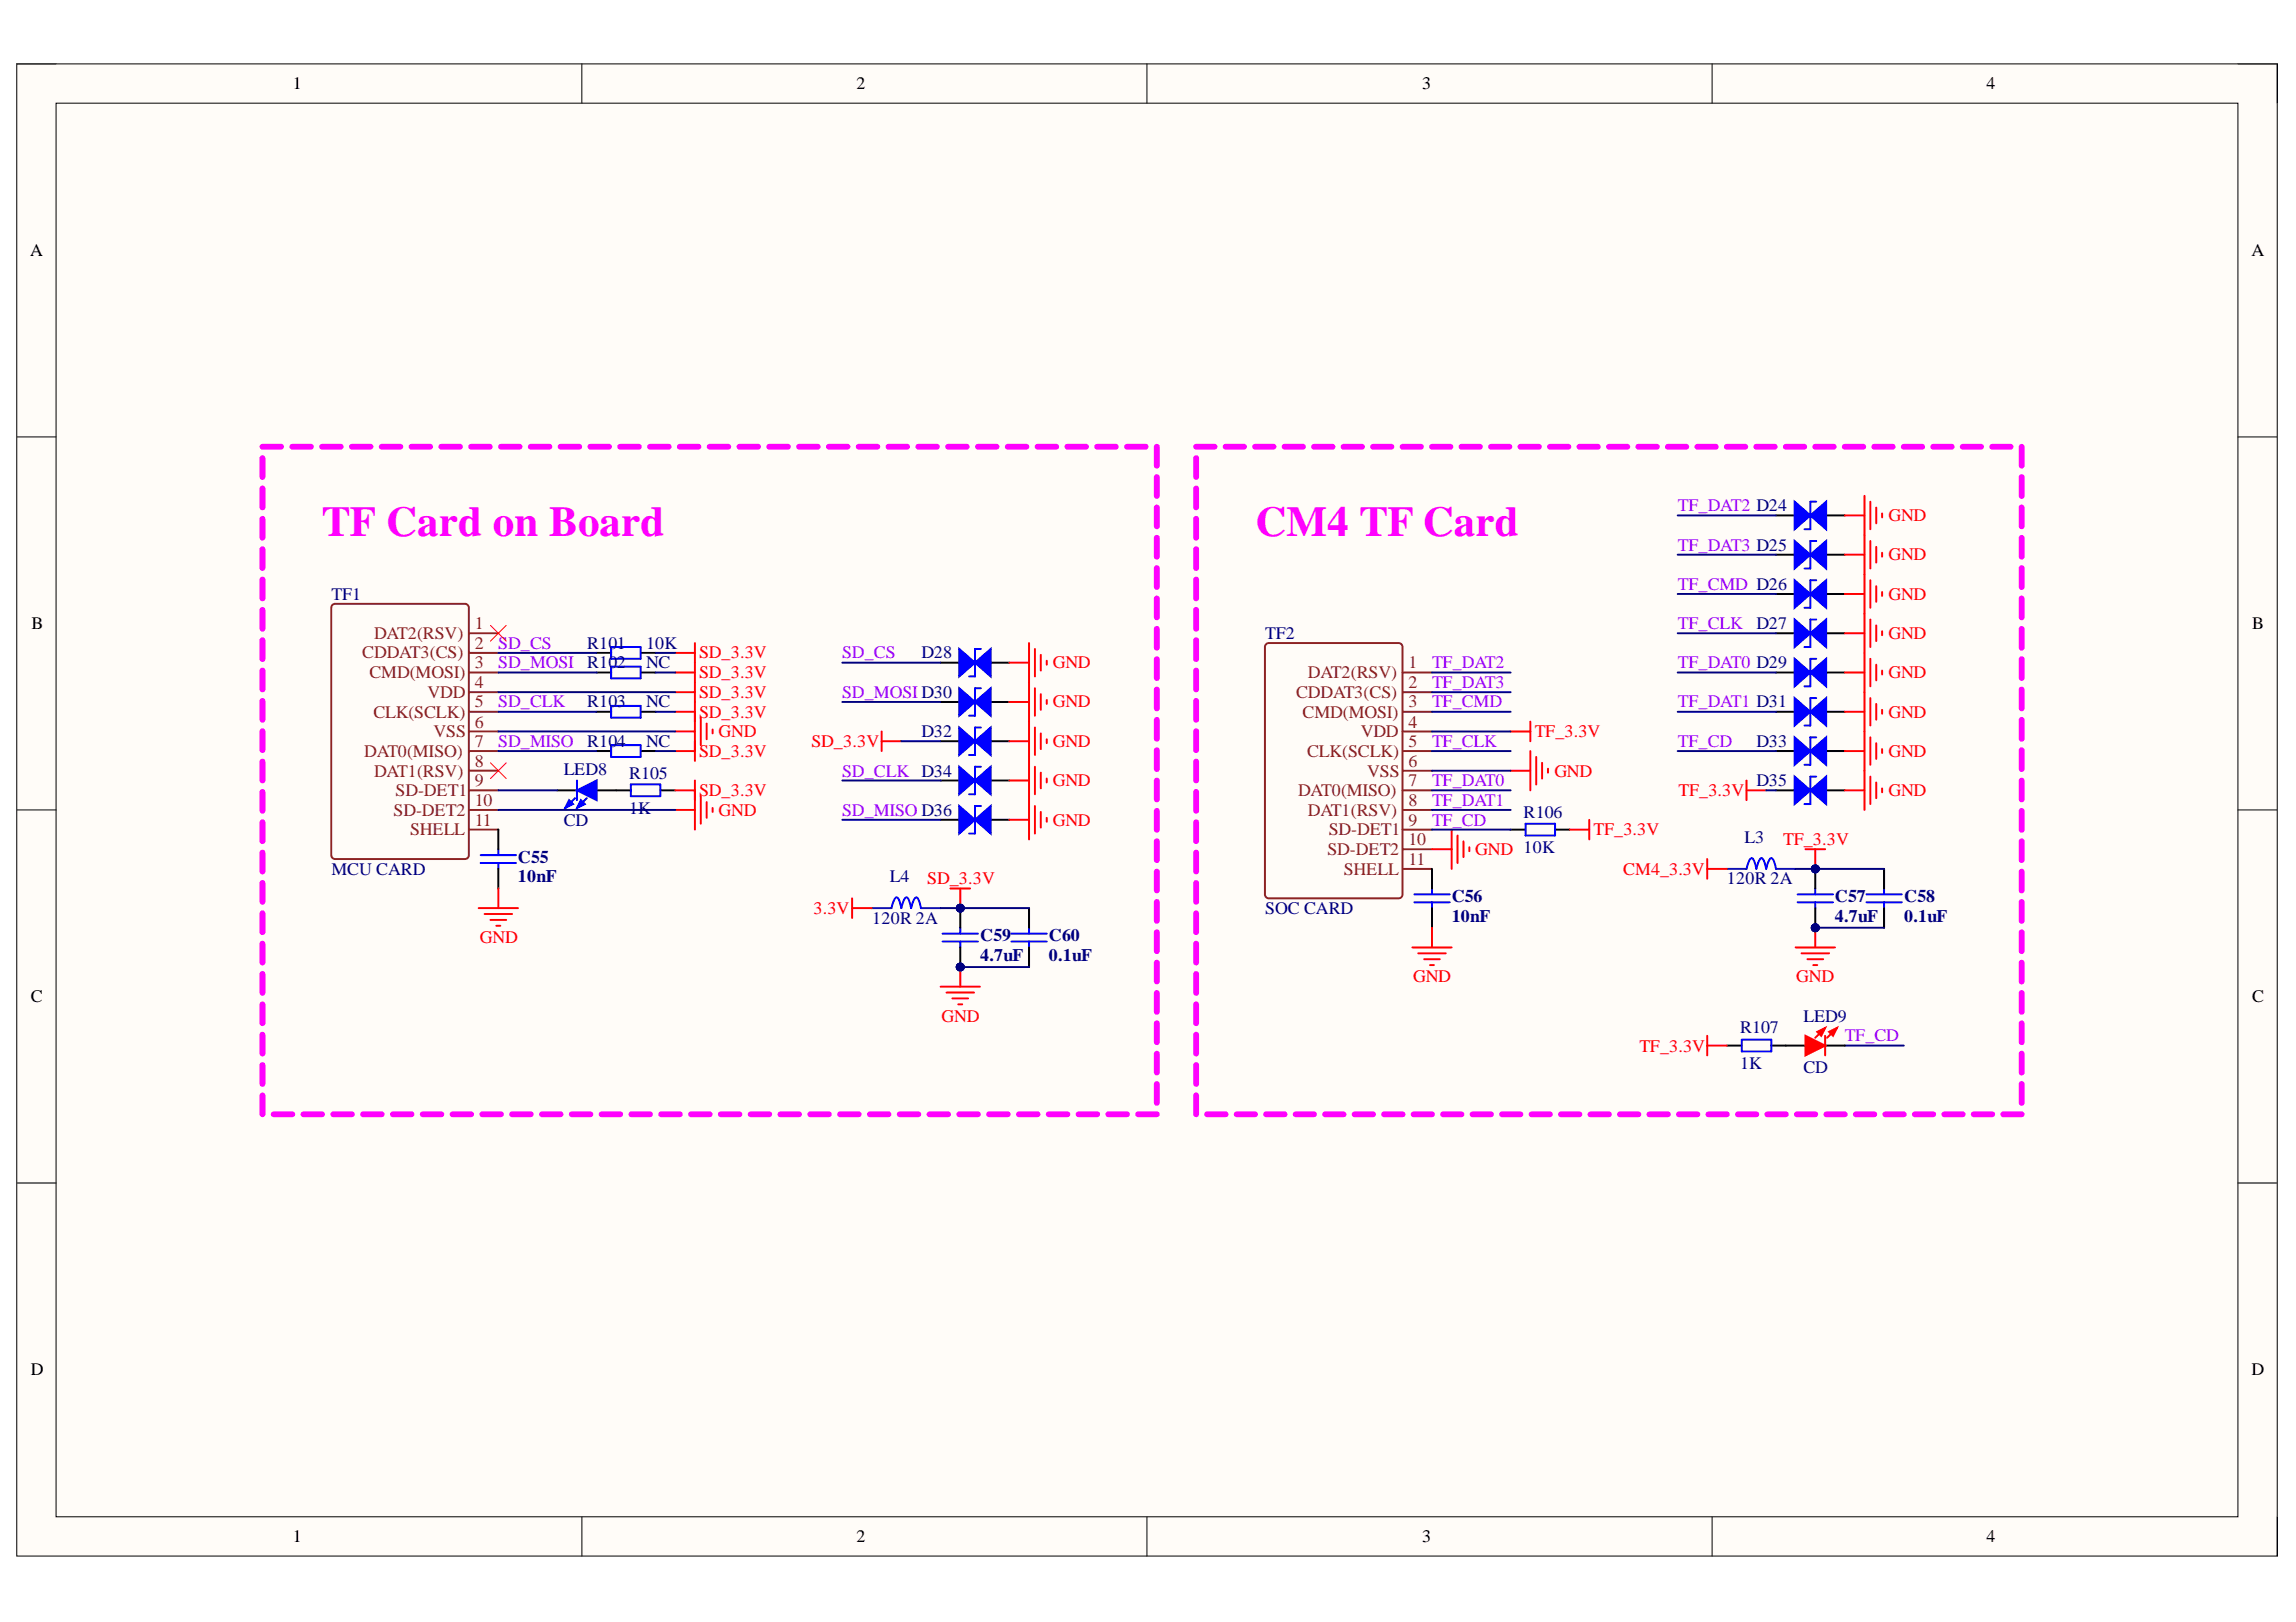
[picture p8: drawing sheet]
<svg xmlns="http://www.w3.org/2000/svg" width="297mm" height="210mm" viewBox="0 0 297 210" stroke-linecap="round" stroke-linejoin="round" font-family="sans-serif">
<defs><g id="words">
<g font-size="5.5" fill="#f0f">
<text x="41.6" y="69.3">TF Card on Board</text>
<text x="162.4" y="69.3">CM4 TF Card</text>
</g>
<g font-size="2.3">
<text x="37.9" y="11.6">1</text>
<text x="110.8" y="11.6">2</text>
<text x="184" y="11.6">3</text>
<text x="257" y="11.6">4</text>
<text x="3.9" y="33.1">A</text>
<text x="291.3" y="33.1">A</text>
<text x="4.1" y="81.4">B</text>
<text x="291.4" y="81.4">B</text>
<text x="4" y="129.7">C</text>
<text x="291.4" y="129.7">C</text>
<text x="4" y="177.9">D</text>
<text x="291.3" y="177.9">D</text>
<text x="37.9" y="199.6">1</text>
<text x="110.8" y="199.6">2</text>
<text x="184" y="199.6">3</text>
<text x="257" y="199.6">4</text>
</g>
<g font-size="2.3" fill="#90f">
<text x="217.1" y="66.2">TF_DAT2 D24</text>
<text x="217.1" y="71.3">TF_DAT3 D25</text>
<text x="217.1" y="76.3">TF_CMD D26</text>
<text x="64.5" y="83.9">SD_CS</text>
<text x="217.1" y="81.4">TF_CLK</text>
<text x="64.5" y="86.5">SD_MOSI</text>
<text x="109" y="85.2">SD_CS</text>
<text x="185.3" y="86.5">TF_DAT2</text>
<text x="185.3" y="89">TF_DAT3</text>
<text x="217.1" y="86.5">TF_DAT0 D29</text>
<text x="64.5" y="91.5">SD_CLK</text>
<text x="109" y="90.3">SD_MOSI D30</text>
<text x="185.3" y="91.5">TF_CMD</text>
<text x="217.1" y="91.5">TF_DAT1 D31</text>
<text x="64.5" y="96.7">SD_MISO</text>
<text x="109" y="100.5">SD_CLK D34</text>
<text x="185.3" y="96.7">TF_CLK</text>
<text x="185.3" y="101.8">TF_DAT0</text>
<text x="217.1" y="96.7">TF_CD</text>
<text x="109" y="105.6">SD_MISO D36</text>
<text x="185.3" y="104.3">TF_DAT1</text>
<text x="185.3" y="106.8">TF_CD</text>
<text x="238.7" y="134.7">TF_CD</text>
</g>
<g font-size="2.3" fill="#f00">
<text x="244.3" y="67.5">GND</text>
<text x="244.3" y="72.5">GND</text>
<text x="244.3" y="77.6">GND</text>
<text x="244.3" y="82.7">GND</text>
<text x="90.4" y="85.2">SD_3.3V</text>
<text x="90.4" y="87.7">SD_3.3V</text>
<text x="136.2" y="86.5">GND</text>
<text x="244.3" y="87.7">GND</text>
<text x="90.4" y="90.3">SD_3.3V</text>
<text x="90.4" y="92.9">SD_3.3V</text>
<text x="93" y="95.4">GND</text>
<text x="136.2" y="91.5">GND</text>
<text x="198.6" y="95.4">TF_3.3V</text>
<text x="244.3" y="92.9">GND</text>
<text x="90.4" y="98">SD_3.3V</text>
<text x="105" y="96.7">SD_3.3V</text>
<text x="136.2" y="96.7">GND</text>
<text x="136.2" y="101.8">GND</text>
<text x="201.1" y="100.5">GND</text>
<text x="244.3" y="98">GND</text>
<text x="90.4" y="103">SD_3.3V</text>
<text x="93" y="105.6">GND</text>
<text x="136.2" y="106.8">GND</text>
<text x="217.2" y="103">TF_3.3V</text>
<text x="244.3" y="103">GND</text>
<text x="190.9" y="110.6">GND 10K</text>
<text x="206.2" y="108.1">TF_3.3V</text>
<text x="210" y="113.2">CM4_3.3V</text>
<text x="230.7" y="109.4">TF_3.3V</text>
<text x="105.2" y="118.3">3.3V</text>
<text x="120" y="114.5">SD_3.3V</text>
<text x="62.1" y="122.1">GND</text>
<text x="182.8" y="127.1">GND</text>
<text x="232.4" y="127.1">GND</text>
<text x="121.8" y="132.2">GND</text>
<text x="212.1" y="136.1">TF_3.3V</text>
</g>
<g font-size="2.3" fill="#000080">
<text x="42.9" y="77.6">TF1</text>
<text x="76" y="83.9">R101</text>
<text x="83.6" y="83.9">10K</text>
<text x="163.7" y="82.7">TF2</text>
<text x="227.2" y="81.4">D27</text>
<text x="76" y="86.5">R102</text>
<text x="83.6" y="86.5">NC</text>
<text x="119.2" y="85.2">D28</text>
<text x="76" y="91.5">R103</text>
<text x="83.6" y="91.5">NC</text>
<text x="119.2" y="95.4">D32</text>
<text x="72.9" y="100.2">LED8</text>
<text x="76" y="96.7">R104</text>
<text x="81.4" y="100.8">R105</text>
<text x="83.6" y="96.7">NC</text>
<text x="227.2" y="96.7">D33</text>
<text x="227.2" y="101.8">D35</text>
<text x="72.9" y="106.8">CD</text>
<text x="81.4" y="105.3">1K</text>
<text x="197.1" y="105.8">R106</text>
<text x="42.9" y="113.3">MCU CARD</text>
<text x="67" y="111.7">C55</text>
<text x="225.7" y="109.1">L3</text>
<text x="67" y="114.2">10nF</text>
<text x="112.9" y="119.5">120R 2A</text>
<text x="115.1" y="114.2">L4</text>
<text x="163.7" y="118.3">SOC CARD</text>
<text x="187.8" y="116.7">C56</text>
<text x="187.8" y="119.3">10nF</text>
<text x="223.4" y="114.5">120R 2A</text>
<text x="237.4" y="116.7">C57</text>
<text x="237.4" y="119.3">4.7uF</text>
<text x="246.3" y="116.7">C58</text>
<text x="246.3" y="119.3">0.1uF</text>
<text x="126.8" y="121.8">C59</text>
<text x="126.8" y="124.3">4.7uF</text>
<text x="135.7" y="121.8">C60</text>
<text x="135.7" y="124.3">0.1uF</text>
<text x="225.1" y="133.7">R107</text>
<text x="233.3" y="132.2">LED9</text>
<text x="225.1" y="138.4">1K</text>
<text x="233.3" y="138.9">CD</text>
</g>
<g font-size="2.3" fill="#8d2323">
<text x="48.4" y="82.7">DAT2(RSV)</text>
<text x="61.4" y="81.4">1</text>
<text x="61.4" y="83.9">2</text>
<text x="46.9" y="85.2">CDDAT3(CS)</text>
<text x="47.8" y="87.7">CMD(MOSI)</text>
<text x="61.4" y="86.5">3</text>
<text x="61.4" y="89">4</text>
<text x="169.2" y="87.7">DAT2(RSV)</text>
<text x="182.2" y="86.5">1</text>
<text x="182.2" y="89">2</text>
<text x="48.3" y="92.9">CLK(SCLK)</text>
<text x="55.3" y="90.3">VDD</text>
<text x="56.1" y="95.4">VSS</text>
<text x="61.4" y="91.5">5</text>
<text x="61.4" y="94.2">6</text>
<text x="167.7" y="90.3">CDDAT3(CS)</text>
<text x="168.5" y="92.9">CMD(MOSI)</text>
<text x="176" y="95.4">VDD</text>
<text x="182.2" y="91.5">3</text>
<text x="182.2" y="94.2">4</text>
<text x="47.1" y="98">DAT0(MISO)</text>
<text x="48.4" y="100.5">DAT1(RSV)</text>
<text x="61.4" y="96.7">7</text>
<text x="61.4" y="99.2">8</text>
<text x="61.4" y="101.8">9</text>
<text x="169.1" y="98">CLK(SCLK)</text>
<text x="176.9" y="100.5">VSS</text>
<text x="182.2" y="96.7">5</text>
<text x="182.2" y="99.2">6</text>
<text x="182.2" y="101.8">7</text>
<text x="50.9" y="105.6">SD-DET2</text>
<text x="51.2" y="103">SD-DET1</text>
<text x="61.4" y="104.3">10</text>
<text x="61.4" y="106.8">11</text>
<text x="167.9" y="103">DAT0(MISO)</text>
<text x="169.2" y="105.6">DAT1(RSV)</text>
<text x="182.2" y="104.3">8</text>
<text x="182.2" y="106.8">9</text>
<text x="53" y="108.1">SHELL</text>
<text x="171.7" y="110.6">SD-DET2</text>
<text x="171.9" y="108.1">SD-DET1</text>
<text x="173.8" y="113.2">SHELL</text>
<text x="182.2" y="109.4">10</text>
<text x="182.2" y="111.9">11</text>
</g>
</g></defs>
<path d="M2.2 8.3h292.4v193.1h-292.4z" fill-rule="evenodd" fill="#fffcf8"/>
<path d="M2.2 8.3h292.4v193.1h-292.4z" fill="none" stroke="#000" stroke-width=".13"/>
<path d="M7.3 13.4h282.2v182.9h-282.2z" fill-rule="evenodd" fill="#fffcf8"/>
<g fill="none" stroke="#000" stroke-width=".13">
<path d="M2.2 8.3h5.1M7.3 13.4h282.2v182.9h-282.2zM75.3 8.3v5M148.4 8.3v5M221.5 8.3v5.1M289.5 8.3h5.1v5.1M2.2 56.5h5.1M289.5 56.5h5.1M2.2 104.8h5.1M289.5 104.8h5.1M2.2 153.1h5.1M289.5 153.1h5.1"/>
<path d="M75.3 196.3v5.1M148.4 196.3v5.1M221.5 196.3v5.1M294.6 196.3v5.1"/>
</g>
<circle cx="124.2" cy="117.5" r=".51" fill="#000080"/>
<circle cx="124.2" cy="117.5" r=".51" fill="none" stroke="#000080" stroke-width=".13"/>
<circle cx="124.2" cy="125.1" r=".51" fill="#000080"/>
<circle cx="124.2" cy="125.1" r=".51" fill="none" stroke="#000080" stroke-width=".13"/>
<path d="M121.9 121.8h4.6M121.9 120.8h4.6M124.2 120.1v.7M124.2 121.8v.8" fill="none" stroke="#00f" stroke-width=".25"/>
<path d="M124.2 117.5v2.6" fill="none" stroke="#000" stroke-width=".25"/>
<circle cx="124.2" cy="117.5" r=".51" fill="#000080"/>
<circle cx="124.2" cy="117.5" r=".51" fill="none" stroke="#000080" stroke-width=".13"/>
<path d="M124.2 122.6v2.5" fill="none" stroke="#000" stroke-width=".25"/>
<circle cx="124.2" cy="125.1" r=".51" fill="#000080"/>
<circle cx="124.2" cy="125.1" r=".51" fill="none" stroke="#000080" stroke-width=".13"/>
<path d="M130.8 121.8h4.6M130.8 120.8h4.6M133.1 120.1v.7M133.1 121.8v.8" fill="none" stroke="#00f" stroke-width=".25"/>
<path d="M133.1 117.5v2.6M133.1 122.6v2.5" fill="none" stroke="#000" stroke-width=".25"/>
<path d="M121.7 127.7h5.1M122.5 128.4h3.5M123.2 129.2h2M124 130h.5M124.2 125.1v2.6" fill="none" stroke="#f00" stroke-width=".25"/>
<circle cx="124.2" cy="125.1" r=".51" fill="#000080"/>
<circle cx="124.2" cy="125.1" r=".51" fill="none" stroke="#000080" stroke-width=".13"/>
<path d="M121.7 85.8h2.4M128.2 85.8h2.4" fill="none" stroke="#000" stroke-width=".25"/>
<path d="M124.1 84l2 1.8-2 1.7z" fill="#00f"/>
<path d="M124.1 84l2 1.8-2 1.7z" fill="none" stroke="#00f" stroke-width=".25"/>
<path d="M126.1 85.8l2.1-1.8v3.5z" fill="#00f"/>
<path d="M126.1 85.8l2.1-1.8v3.5zM126.9 84h-.8v3.5h-.7" fill="none" stroke="#00f" stroke-width=".25"/>
<path d="M130.6 85.8h2.5M133.1 83.2v5.1M133.9 84v3.5M134.7 84.7v2.1M135.4 85.5v.5" fill="none" stroke="#f00" stroke-width=".25"/>
<path d="M121.7 90.8h2.4M128.2 90.8h2.4" fill="none" stroke="#000" stroke-width=".25"/>
<path d="M124.1 89.1l2 1.7-2 1.8z" fill="#00f"/>
<path d="M124.1 89.1l2 1.7-2 1.8z" fill="none" stroke="#00f" stroke-width=".25"/>
<path d="M126.1 90.8l2.1-1.7v3.5z" fill="#00f"/>
<path d="M126.1 90.8l2.1-1.7v3.5zM126.9 89.1h-.8v3.5h-.7" fill="none" stroke="#00f" stroke-width=".25"/>
<path d="M130.6 90.8h2.5M133.1 88.3v5.1M133.9 89.1v3.5M134.7 89.8v2.1M135.4 90.6v.5" fill="none" stroke="#f00" stroke-width=".25"/>
<path d="M121.7 95.9h2.4M128.2 95.9h2.4" fill="none" stroke="#000" stroke-width=".25"/>
<path d="M124.1 94.1l2 1.8-2 1.8z" fill="#00f"/>
<path d="M124.1 94.1l2 1.8-2 1.8z" fill="none" stroke="#00f" stroke-width=".25"/>
<path d="M126.1 95.9l2.1-1.8v3.6z" fill="#00f"/>
<path d="M126.1 95.9l2.1-1.8v3.6zM126.9 94.1h-.8v3.6h-.7" fill="none" stroke="#00f" stroke-width=".25"/>
<path d="M114.1 95.9h2.5M114.1 94.7v2.5M130.6 95.9h2.5M133.1 93.4v5.1M133.9 94.1v3.6M134.7 94.9v2M135.4 95.7v.5" fill="none" stroke="#f00" stroke-width=".25"/>
<path d="M121.7 101h2.4M128.2 101h2.4" fill="none" stroke="#000" stroke-width=".25"/>
<path d="M124.1 99.2l2 1.8-2 1.8z" fill="#00f"/>
<path d="M124.1 99.2l2 1.8-2 1.8z" fill="none" stroke="#00f" stroke-width=".25"/>
<path d="M126.1 101l2.1-1.8v3.6z" fill="#00f"/>
<path d="M126.9 99.2h-.8v3.6h-.7M126.1 101l2.1-1.8v3.6z" fill="none" stroke="#00f" stroke-width=".25"/>
<path d="M133.1 98.5v5M133.9 99.2v3.6M134.7 100v2M130.6 101h2.5M135.4 100.8v.5" fill="none" stroke="#f00" stroke-width=".25"/>
<path d="M121.7 106.1h2.4M128.2 106.1h2.4" fill="none" stroke="#000" stroke-width=".25"/>
<path d="M124.1 104.3l2 1.8-2 1.8z" fill="#00f"/>
<path d="M124.1 104.3l2 1.8-2 1.8z" fill="none" stroke="#00f" stroke-width=".25"/>
<path d="M126.1 106.1l2.1-1.8v3.6z" fill="#00f"/>
<path d="M115.3 117.5l.1-.2a1.44 1.44 0 0 1 .6-1.2l.3 .4 .3 1 .1-.2a1.43 1.43 0 0 1 .6-1.2l.3 .4 .3 1v-.2a1.44 1.44 0 0 1 .7-1.2l.3 .4 .2 1M126.1 106.1l2.1-1.8v3.6zM126.9 104.3h-.8v3.6h-.7" fill="none" stroke="#00f" stroke-width=".25"/>
<path d="M110.2 116.3v2.5M110.2 117.5h2.6M123 115h2.5M124.2 115v2.5M130.6 106.1h2.5M133.1 103.5v5.1M133.9 104.3v3.6M134.7 105.1v2M135.4 105.8v.5" fill="none" stroke="#f00" stroke-width=".25"/>
<g fill="none" stroke="#f0f" stroke-width=".76">
<path d="M34 57.8h2.4M34 59.3v2.4M37.8 57.8h2.4M41.7 57.8h2.4M45.5 57.8h2.4M49.4 57.8h2.4M53.2 57.8h2.4M57.1 57.8h2.4M61 57.8h2.4M64.8 57.8h2.4M68.7 57.8h2.4M72.5 57.8h2.4"/>
<path d="M76.4 57.8h2.4M80.2 57.8h2.4M84.1 57.8h2.4M88 57.8h2.4M91.8 57.8h2.4M95.7 57.8h2.4M99.5 57.8h2.4M103.4 57.8h2.4M107.2 57.8h2.4M111.1 57.8h2.4M114.9 57.8h2.5M118.8 57.8h2.4"/>
<path d="M122.7 57.8h2.4M126.5 57.8h2.4M130.4 57.8h2.4M134.2 57.8h2.4M138.1 57.8h2.4M141.9 57.8h2.5M145.8 57.8h2.4M149.7 57.8v2.5M34 63.2v2.5M34 67.1v2.5M34 71.1v2.4M34 75v2.4"/>
<path d="M34 78.9v2.5M149.7 61.7v2.5M149.7 65.7v2.4M149.7 69.6v2.4M149.7 73.5v2.5M149.7 77.4v2.5M34 82.8v2.5M34 86.8v2.4M34 90.7v2.5M34 94.6v2.5M34 98.6v2.4M149.7 81.4v2.4"/>
<path d="M149.7 85.3v2.5M149.7 89.2v2.5M149.7 93.2v2.4M149.7 97.1v2.4M34 102.5v2.4M34 106.4v2.5M34 110.3v2.5M34 114.3v2.4M34 118.2v2.4M149.7 101v2.5M149.7 104.9v2.5M149.7 108.9v2.4"/>
<path d="M149.7 112.8v2.4M149.7 116.7v2.5M34 122.1v2.5M34 126v2.5M34 130v2.4M34 133.9v2.4M34 137.8v2.5M149.7 120.6v2.5M149.7 124.6v2.4M149.7 128.5v2.5M149.7 132.4v2.5M149.7 136.3v2.5"/>
<path d="M34 141.7v2.5M35.4 144.2h2.4M39.3 144.2h2.4M43.1 144.2h2.4M47 144.2h2.4M50.8 144.2h2.4M54.7 144.2h2.4M58.5 144.2h2.5M62.4 144.2h2.4M66.3 144.2h2.4M70.1 144.2h2.4M74 144.2h2.4"/>
<path d="M77.8 144.2h2.4M81.7 144.2h2.4M85.5 144.2h2.5M89.4 144.2h2.4M93.3 144.2h2.4M97.1 144.2h2.4M101 144.2h2.4M104.8 144.2h2.4M108.7 144.2h2.4M112.5 144.2h2.4M116.4 144.2h2.4M120.3 144.2h2.4"/>
<path d="M124.1 144.2h2.4M128 144.2h2.4M131.8 144.2h2.4M135.7 144.2h2.4M139.5 144.2h2.4M143.4 144.2h2.4M147.2 144.2h2.5M149.7 140.3v2.4"/>
</g>
<path d="M112.8 117.5h2.5M119.1 117.5h2.6" fill="none" stroke="#0000bf" stroke-width=".25"/>
<circle cx="124.2" cy="117.5" r=".51" fill="#000080"/>
<circle cx="124.2" cy="117.5" r=".51" fill="none" stroke="#000080" stroke-width=".13"/>
<g fill="none" stroke="#f0f" stroke-width=".76">
<path d="M154.7 57.8h2.4M154.7 59.3v2.4M158.6 57.8h2.3M162.4 57.8h2.4M166.2 57.8h2.4M170 57.8h2.4M173.8 57.8h2.4M177.6 57.8h2.4M181.5 57.8h2.3M185.3 57.8h2.3M189.1 57.8h2.4M192.9 57.8h2.4"/>
<path d="M196.7 57.8h2.4M200.5 57.8h2.4M204.3 57.8h2.4M208.2 57.8h2.3M212 57.8h2.4M215.8 57.8h2.4M219.6 57.8h2.4M223.4 57.8h2.4M227.2 57.8h2.4M231 57.8h2.4M234.8 57.8h2.4M238.7 57.8h2.4"/>
<path d="M242.5 57.8h2.4M246.3 57.8h2.4M250.1 57.8h2.4M253.9 57.8h2.4M257.7 57.8h2.4M261.5 57.8v2.5M154.7 63.2v2.5M154.7 67.1v2.5M154.7 71.1v2.4M154.7 75v2.4M154.7 78.9v2.5M261.5 61.7v2.5"/>
<path d="M261.5 65.7v2.4M261.5 69.6v2.4M261.5 73.5v2.5M261.5 77.4v2.5M154.7 82.8v2.5M154.7 86.8v2.4M154.7 90.7v2.5M154.7 94.6v2.5M154.7 98.6v2.4M261.5 81.4v2.4M261.5 85.3v2.4M261.5 89.2v2.5"/>
<path d="M261.5 93.1v2.5M261.5 97.1v2.4M154.7 102.5v2.4M154.7 106.4v2.5M154.7 110.3v2.5M154.7 114.3v2.4M154.7 118.2v2.4M261.5 101v2.5M261.5 104.9v2.5M261.5 108.9v2.4M261.5 112.8v2.4M261.5 116.7v2.5"/>
<path d="M154.7 122.1v2.5M154.7 126v2.5M154.7 130v2.4M154.7 133.9v2.4M154.7 137.8v2.5M261.5 120.6v2.5M261.5 124.6v2.4M261.5 128.5v2.4M261.5 132.4v2.5M261.5 136.3v2.5M154.7 141.7v2.5M156.2 144.2h2.4"/>
<path d="M160 144.2h2.4M163.8 144.2h2.4M167.6 144.2h2.4M171.4 144.2h2.4M175.2 144.2h2.4M179.1 144.2h2.4M182.9 144.2h2.4M186.7 144.2h2.4M190.5 144.2h2.4M194.3 144.2h2.4M198.1 144.2h2.4M201.9 144.2h2.4"/>
<path d="M205.8 144.2h2.4M209.6 144.2h2.4M213.4 144.2h2.4M217.2 144.2h2.4M221 144.2h2.4M224.8 144.2h2.4M228.6 144.2h2.4M232.5 144.2h2.3M236.3 144.2h2.4M240.1 144.2h2.4M243.9 144.2h2.4M247.7 144.2h2.4"/>
<path d="M251.5 144.2h2.4M255.3 144.2h2.4M259.2 144.2h2.3M261.5 140.3v2.4"/>
</g>
<path d="M163.9 83.3l.3-.1h16.7l.3 .1 .2 .2 .1 .2v32l-.1 .3-.2 .2-.3 .1h-16.7l-.3-.1-.2-.2-.1-.3v-32l.1-.2zM181.5 87h3.8M181.5 89.6h3.8M181.5 92.1h3.8M181.5 94.7h3.8M181.5 97.2h3.8M181.5 99.7h3.8M181.5 102.3h3.8M181.5 104.8h3.8M181.5 109.9h3.8M181.5 112.4h3.8M181.5 107.4h3.8" fill="none" stroke="#8d2323" stroke-width=".25"/>
<circle cx="234.8" cy="112.4" r=".51" fill="#000080"/>
<circle cx="234.8" cy="112.4" r=".51" fill="none" stroke="#000080" stroke-width=".13"/>
<circle cx="234.8" cy="120.1" r=".51" fill="#000080"/>
<circle cx="234.8" cy="120.1" r=".51" fill="none" stroke="#000080" stroke-width=".13"/>
<path d="M232.6 116.8h4.5M232.6 115.7h4.5M234.8 115v.7M234.8 116.8v.7" fill="none" stroke="#00f" stroke-width=".25"/>
<path d="M234.8 112.4v2.6" fill="none" stroke="#000" stroke-width=".25"/>
<circle cx="234.8" cy="112.4" r=".51" fill="#000080"/>
<circle cx="234.8" cy="112.4" r=".51" fill="none" stroke="#000080" stroke-width=".13"/>
<path d="M234.8 117.5v2.6" fill="none" stroke="#000" stroke-width=".25"/>
<circle cx="234.8" cy="120.1" r=".51" fill="#000080"/>
<circle cx="234.8" cy="120.1" r=".51" fill="none" stroke="#000080" stroke-width=".13"/>
<path d="M241.5 116.8h4.5M241.5 115.7h4.5M243.7 115v.7M243.7 116.8v.7" fill="none" stroke="#00f" stroke-width=".25"/>
<path d="M243.7 112.4v2.6M243.7 117.5v2.6" fill="none" stroke="#000" stroke-width=".25"/>
<path d="M232.3 122.6h5.1M233.1 123.4h3.5M233.8 124.1h2.1M234.6 124.9h.5M234.8 120.1v2.5" fill="none" stroke="#f00" stroke-width=".25"/>
<circle cx="234.8" cy="120.1" r=".51" fill="#000080"/>
<circle cx="234.8" cy="120.1" r=".51" fill="none" stroke="#000080" stroke-width=".13"/>
<path d="M229.8 66.7h2.4M236.3 66.7h2.4" fill="none" stroke="#000" stroke-width=".25"/>
<path d="M232.2 64.9l2 1.8-2 1.8z" fill="#00f"/>
<path d="M232.2 64.9l2 1.8-2 1.8z" fill="none" stroke="#00f" stroke-width=".25"/>
<path d="M234.2 66.7l2.1-1.8v3.6z" fill="#00f"/>
<path d="M234.2 66.7l2.1-1.8v3.6zM235 64.9h-.8v3.6h-.8" fill="none" stroke="#00f" stroke-width=".25"/>
<path d="M238.7 66.7h2.5M241.2 64.2v5M242 64.9v3.6M242.7 65.7v2M243.5 66.4v.6" fill="none" stroke="#f00" stroke-width=".25"/>
<path d="M229.8 71.8h2.4M236.3 71.8h2.4" fill="none" stroke="#000" stroke-width=".25"/>
<path d="M232.2 70l2 1.8-2 1.8z" fill="#00f"/>
<path d="M232.2 70l2 1.8-2 1.8z" fill="none" stroke="#00f" stroke-width=".25"/>
<path d="M234.2 71.8l2.1-1.8v3.6z" fill="#00f"/>
<path d="M234.2 71.8l2.1-1.8v3.6zM235 70h-.8v3.6h-.8" fill="none" stroke="#00f" stroke-width=".25"/>
<path d="M238.7 71.8h2.5M241.2 69.2v5.1M242 70v3.6M242.7 70.8v2M243.5 71.5v.5" fill="none" stroke="#f00" stroke-width=".25"/>
<path d="M229.8 76.9h2.4M236.3 76.9h2.4" fill="none" stroke="#000" stroke-width=".25"/>
<path d="M232.2 75.1l2 1.8-2 1.8z" fill="#00f"/>
<path d="M232.2 75.1l2 1.8-2 1.8z" fill="none" stroke="#00f" stroke-width=".25"/>
<path d="M234.2 76.9l2.1-1.8v3.6z" fill="#00f"/>
<path d="M234.2 76.9l2.1-1.8v3.6zM235 75.1h-.8v3.6h-.8" fill="none" stroke="#00f" stroke-width=".25"/>
<path d="M238.7 76.9h2.5M241.2 74.3v5.1M242 75.1v3.6M242.7 75.9v2M243.5 76.6v.5" fill="none" stroke="#f00" stroke-width=".25"/>
<path d="M229.8 81.9h2.4M236.3 81.9h2.4" fill="none" stroke="#000" stroke-width=".25"/>
<path d="M232.2 80.2l2 1.7-2 1.8z" fill="#00f"/>
<path d="M232.2 80.2l2 1.7-2 1.8z" fill="none" stroke="#00f" stroke-width=".25"/>
<path d="M234.2 81.9l2.1-1.7v3.5z" fill="#00f"/>
<path d="M234.2 81.9l2.1-1.7v3.5zM235 80.2h-.8v3.5h-.8" fill="none" stroke="#00f" stroke-width=".25"/>
<path d="M241.2 79.4v5.1M238.7 81.9h2.5M242 80.2v3.5M242.7 80.9v2.1M243.5 81.7v.5" fill="none" stroke="#f00" stroke-width=".25"/>
<path d="M229.8 87h2.4M236.3 87h2.4" fill="none" stroke="#000" stroke-width=".25"/>
<path d="M232.2 85.3l2 1.7-2 1.8z" fill="#00f"/>
<path d="M232.2 85.3l2 1.7-2 1.8z" fill="none" stroke="#00f" stroke-width=".25"/>
<path d="M234.2 87l2.1-1.7v3.5z" fill="#00f"/>
<path d="M234.2 87l2.1-1.7v3.5zM235 85.3h-.8v3.5h-.8M226 112.4v-.2a1.4 1.4 0 0 1 .7-1.1l.3 .4 .2 .9 .1-.2a1.4 1.4 0 0 1 .6-1.1l.4 .4 .2 .9v-.2a1.79 1.79 0 0 1 .7-1.2l.3 .4 .3 1" fill="none" stroke="#00f" stroke-width=".25"/>
<path d="M238.7 87h2.5M241.2 84.5v5.1M242 85.3v3.5M242.7 86v2M243.5 86.8v.5M233.6 109.9h2.5M234.8 109.9v2.5" fill="none" stroke="#f00" stroke-width=".25"/>
<path d="M223.4 112.4h2.6M229.8 112.4h2.5" fill="none" stroke="#0000bf" stroke-width=".25"/>
<circle cx="234.8" cy="112.4" r=".51" fill="#000080"/>
<circle cx="234.8" cy="112.4" r=".51" fill="none" stroke="#000080" stroke-width=".13"/>
<g fill="none" stroke="#f00" stroke-width=".25">
<path d="M195.4 94.7h2.6M195.4 99.7h2.6M198 93.4v2.5M198 97.2v5.1M198.7 98v3.5M199.5 98.7v2.1M200.3 99.5v.5M182.7 122.6h5.1M183.5 123.4h3.5M184.2 124.1h2.1M185 124.9h.5M185.3 120.1v2.5"/>
<path d="M220.9 134v2.6M220.9 135.3h2.5"/>
</g>
<path d="M183 116.8h4.6M183 115.7h4.6M185.3 115v.7M185.3 116.8v.7M225.3 134.5h3.9v1.6h-3.9z" fill="none" stroke="#00f" stroke-width=".25"/>
<path d="M229.8 92.1h2.4M236.3 92.1h2.4M185.3 112.4v2.6M185.3 117.5v2.6M223.4 135.3h1.9M229.2 135.3h1.8" fill="none" stroke="#000" stroke-width=".25"/>
<path d="M232.2 90.3l2 1.8-2 1.8z" fill="#00f"/>
<path d="M232.2 90.3l2 1.8-2 1.8z" fill="none" stroke="#00f" stroke-width=".25"/>
<path d="M234.2 92.1l2.1-1.8v3.6z" fill="#00f"/>
<path d="M234.2 92.1l2.1-1.8v3.6zM235 90.3h-.8v3.6h-.8" fill="none" stroke="#00f" stroke-width=".25"/>
<path d="M229.8 97.2h2.4M236.3 97.2h2.4" fill="none" stroke="#000" stroke-width=".25"/>
<path d="M232.2 95.4l2 1.8-2 1.8z" fill="#00f"/>
<path d="M232.2 95.4l2 1.8-2 1.8z" fill="none" stroke="#00f" stroke-width=".25"/>
<path d="M234.2 97.2l2.1-1.8v3.6z" fill="#00f"/>
<path d="M234.2 97.2l2.1-1.8v3.6zM235 95.4h-.8v3.6h-.8" fill="none" stroke="#00f" stroke-width=".25"/>
<path d="M229.8 102.3h2.4M236.3 102.3h2.4" fill="none" stroke="#000" stroke-width=".25"/>
<path d="M232.2 100.5l2 1.8-2 1.8z" fill="#00f"/>
<path d="M232.2 100.5l2 1.8-2 1.8z" fill="none" stroke="#00f" stroke-width=".25"/>
<path d="M234.2 102.3l2.1-1.8v3.6z" fill="#00f"/>
<path d="M79.1 83.7h3.8v1.6h-3.8zM79.1 86.3h3.8v1.5h-3.8zM62.2 111.7h4.6M62.2 110.7h4.6M64.5 109.9v.8M64.5 111.7v.7M81.6 101.5h3.8v1.5h-3.8zM197.4 106.6h3.8v1.5h-3.8zM234.2 102.3l2.1-1.8v3.6zM235 100.5h-.8v3.6h-.8" fill="none" stroke="#00f" stroke-width=".25"/>
<g fill="none" stroke="#f00" stroke-width=".25">
<path d="M87.4 84.5h2.5M87.4 87h2.5M87.4 94.7h2.5M87.4 89.6h2.5M89.9 83.2v7.6M89.9 92.1v5.1M90.7 92.9v3.5M91.4 93.6v2.1M92.2 94.4v.5M238.7 92.1h2.5M238.7 97.2h2.5M241.2 89.6v15.2"/>
<path d="M242 90.3v3.6M242 95.4v3.6M242.7 91.1v2M242.7 96.2v2M243.5 91.9v.5M243.5 96.9v.5M61.9 117.5h5.1M62.7 118.3h3.6M63.5 119h2M64.2 119.8h.5M64.5 115v2.5M87.4 102.3h2.5"/>
<path d="M87.4 104.8h2.5M89.9 101v6.4M90.7 103v3.6M91.4 103.8v2M92.2 104.6v.5M185.3 109.9h2.5M187.8 107.4v5M188.6 108.1v3.6M189.3 108.9v2M190.1 109.6v.6M203.1 107.4h2.5M205.6 106.1v2.5"/>
<path d="M226 101v2.5M226 102.3h2.5M238.7 102.3h2.5M242 100.5v3.6M242.7 101.3v2M243.5 102v.5"/>
</g>
<path d="M77.2 84.5h1.9M77.2 87h1.9M82.9 84.5h1.9M82.9 87h1.9M64.5 107.4v2.5M64.5 112.4v2.6M72.1 102.3h2.5M77.2 102.3h4.4M85.5 102.3h1.9M195.4 107.4h1.9M201.2 107.4h1.9" fill="none" stroke="#000" stroke-width=".25"/>
<path d="M42.9 78.4l.2-.2 .3-.1h16.7l.3 .1 .2 .2 .1 .2v32.1l-.1 .2-.2 .2-.3 .1h-16.7l-.3-.1-.2-.2v-.2v-32.1zM60.7 81.9h3.8M60.7 84.5h3.8M60.7 87h3.8M60.7 89.6h3.8M60.7 92.1h3.8M60.7 94.7h3.8M60.7 97.2h3.8M60.7 99.7h3.8M60.7 104.8h3.8M60.7 107.4h3.8M60.7 102.3h3.8" fill="none" stroke="#8d2323" stroke-width=".25"/>
<path d="M63.5 80.9l2 2.1M63.5 98.7l2 2.1M65.5 80.9l-2 2.1M65.5 98.7l-2 2.1" fill="none" stroke="#f00" stroke-width=".13"/>
<path d="M74.6 102.3l2.6-1.3v2.5z" fill="#00f"/>
<path d="M74.4 103.3l-1.3 1.3M74.6 102.3l2.6-1.3v2.5zM75.9 103.3l-1.3 1.3" fill="none" stroke="#00f" stroke-width=".25"/>
<path d="M75.1 103.5l.6 .6-1.1 .5z" fill="#00f"/>
<path d="M75.1 103.5l.6 .6-1.1 .5z" fill="none" stroke="#00f" stroke-width=".25"/>
<path d="M73.6 103.5l.5 .6-1 .5z" fill="#00f"/>
<path d="M79.1 91.3h3.8v1.6h-3.8zM79.1 96.4h3.8v1.6h-3.8zM73.6 103.5l.5 .6-1 .5zM74.6 101v2.5" fill="none" stroke="#00f" stroke-width=".25"/>
<path d="M77.2 92.1h1.9M77.2 97.2h1.9M82.9 92.1h1.9M82.9 97.2h1.9M231 135.3h2.6M236.1 135.3h2.6" fill="none" stroke="#000" stroke-width=".25"/>
<path d="M87.4 92.1h2.5M87.4 97.2h2.5M89.9 90.8v2.6M89.9 95.9v2.6" fill="none" stroke="#f00" stroke-width=".25"/>
<path d="M238.7 135.3h7.6" fill="none" stroke="#000080" stroke-width=".25"/>
<path d="M233.6 134l2.5 1.3-2.5 1.3z" fill="#f00"/>
<path d="M233.6 134l2.5 1.3-2.5 1.3zM236.1 133l-1.3 1.3M237.6 133l-1.2 1.3" fill="none" stroke="#f00" stroke-width=".25"/>
<path d="M235.1 133.5l1-.5-.5 1z" fill="#f00"/>
<path d="M235.1 133.5l1-.5-.5 1z" fill="none" stroke="#f00" stroke-width=".25"/>
<path d="M236.6 133.5l1-.5-.5 1z" fill="#f00"/>
<path d="M236.1 134v2.6M236.6 133.5l1-.5-.5 1z" fill="none" stroke="#f00" stroke-width=".25"/>
<g fill="none" stroke="#000080" stroke-width=".25">
<path d="M64.5 97.2h12.7M64.5 94.7h22.9M64.5 92.1h12.7M64.5 89.6h22.9M64.5 87h12.7M64.5 84.5h12.7M84.8 97.2h2.6M84.8 92.1h2.6M84.8 87h2.6M84.8 84.5h2.6M109 90.8h12.7M109 85.8h12.7"/>
<path d="M116.6 95.9h5.1M64.5 104.8h22.9M64.5 102.3h7.6M109 106.1h12.7M109 101h12.7M121.7 117.5h11.4"/>
</g>
<circle cx="124.2" cy="117.5" r=".51" fill="#000080"/>
<circle cx="124.2" cy="117.5" r=".51" fill="none" stroke="#000080" stroke-width=".13"/>
<path d="M124.2 125.1h8.9" fill="none" stroke="#000080" stroke-width=".25"/>
<circle cx="124.2" cy="125.1" r=".51" fill="#000080"/>
<circle cx="124.2" cy="125.1" r=".51" fill="none" stroke="#000080" stroke-width=".13"/>
<g fill="none" stroke="#000080" stroke-width=".25">
<path d="M217 76.9h12.8M217 71.8h12.8M217 66.7h12.8M185.3 99.7h10.1M185.3 97.2h10.1M185.3 94.7h10.1M185.3 92.1h10.1M185.3 89.6h10.1M185.3 87h10.1M217 97.2h12.8M217 92.1h12.8M217 87h12.8"/>
<path d="M217 81.9h12.8M185.3 107.4h10.1M185.3 104.8h10.1M185.3 102.3h10.1M228.5 102.3h1.3M232.3 112.4h11.4"/>
</g>
<circle cx="234.8" cy="112.4" r=".51" fill="#000080"/>
<circle cx="234.8" cy="112.4" r=".51" fill="none" stroke="#000080" stroke-width=".13"/>
<path d="M234.8 120.1h8.9" fill="none" stroke="#000080" stroke-width=".25"/>
<circle cx="234.8" cy="120.1" r=".51" fill="#000080"/>
<circle cx="234.8" cy="120.1" r=".51" fill="none" stroke="#000080" stroke-width=".13"/>
<path d="M220.9 111.2v2.5M220.9 112.4h2.5" fill="none" stroke="#f00" stroke-width=".25"/>
<use href="#words"/>
</svg>
